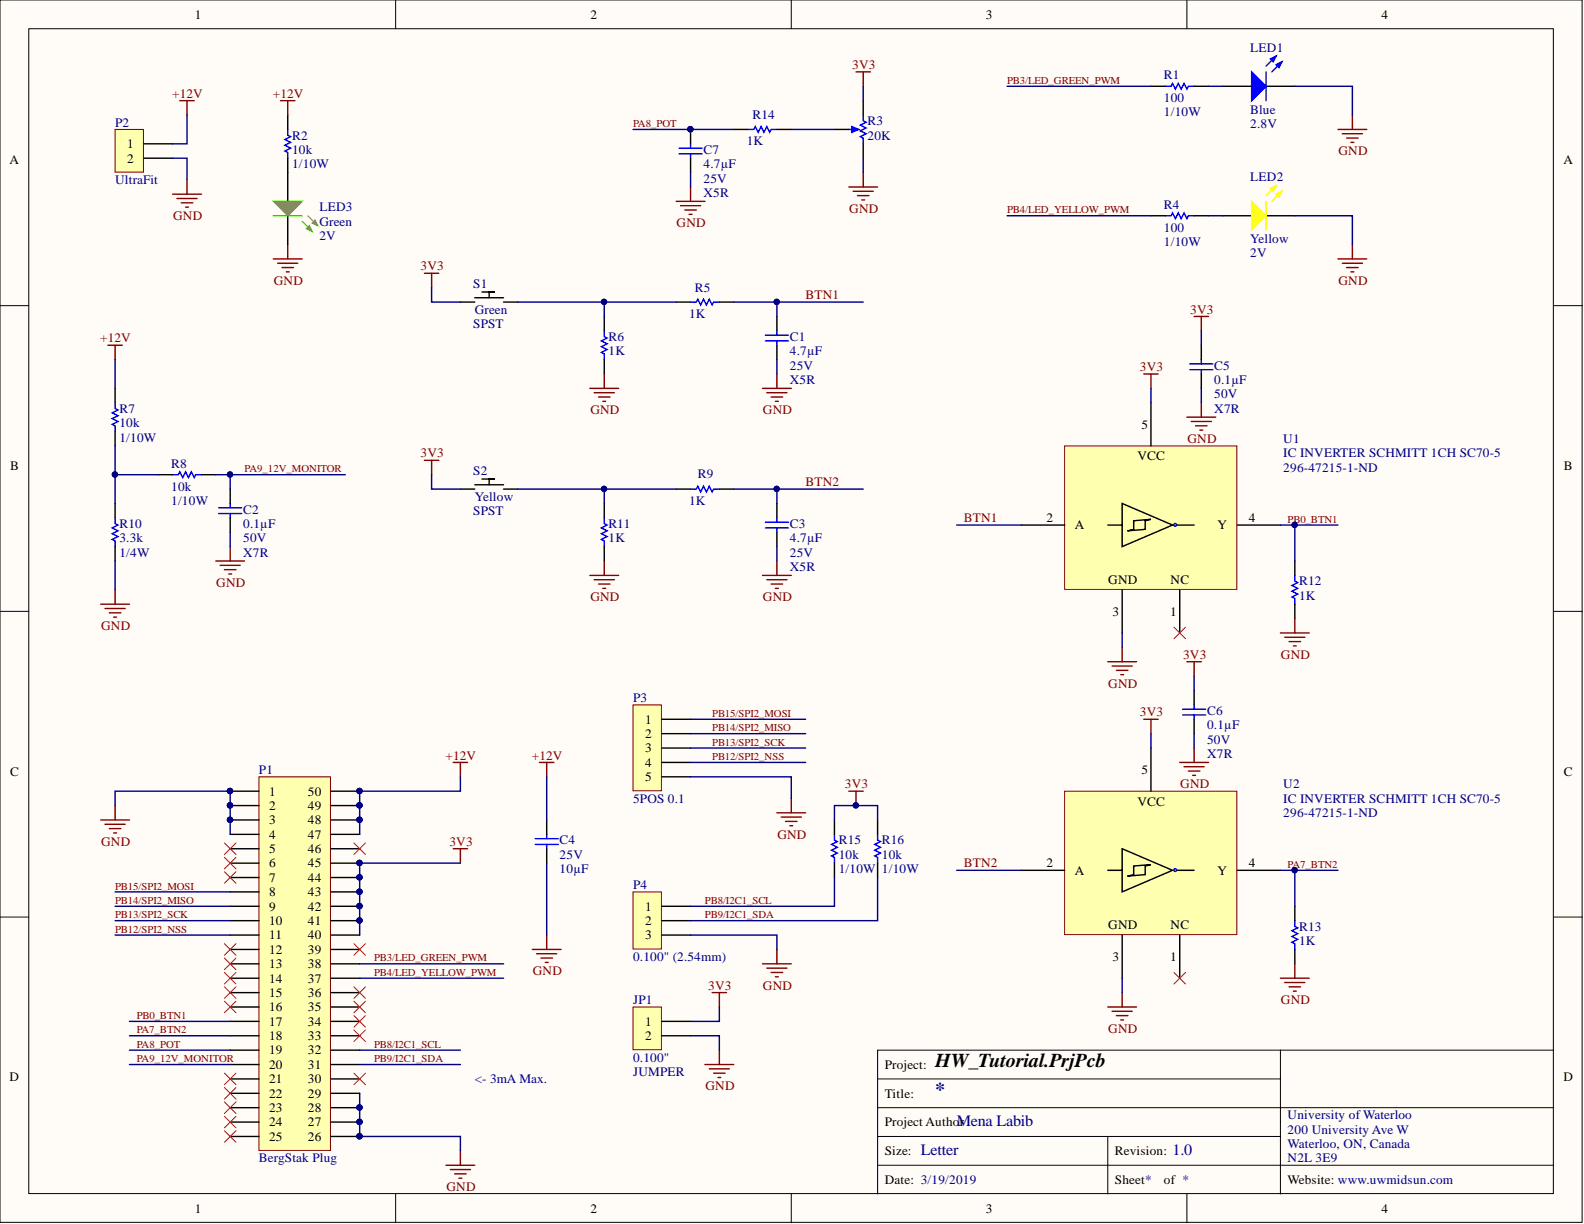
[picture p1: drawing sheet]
<svg xmlns="http://www.w3.org/2000/svg" width="279mm" height="216mm" viewBox="0 0 279 216" stroke-linecap="round" stroke-linejoin="round" font-family="sans-serif">
<defs><g id="words">
<text font-size="3.5" x="164.9" y="188.3">HW_Tutorial.PrjPcb</text>
<text font-size="3.5" fill="#000080" x="164.9" y="193.4">*</text>
<g font-size="2.8" fill="#000080">
<text x="162.4" y="203.7">Letter</text>
<text x="168.8" y="198.6">Mena Labib</text>
<text x="206.8" y="203.7">1.0</text>
</g>
<g font-size="2.3">
<text x="34.3" y="3.3">1</text>
<text x="104.1" y="3.3">2</text>
<text x="173.9" y="3.3">3</text>
<text x="243.7" y="3.3">4</text>
<text x="1.7" y="29">A</text>
<text x="22.4" y="26.1">1</text>
<text x="22.4" y="28.7">2</text>
<text x="275.8" y="29">A</text>
<text x="201.3" y="75.6">5</text>
<text x="1.8" y="82.9">B</text>
<text x="200.6" y="81.2">VCC</text>
<text x="275.8" y="82.9">B</text>
<text x="184.6" y="92.1">2</text>
<text x="189.6" y="93.4">A</text>
<text x="214.8" y="93.4">Y</text>
<text x="220.3" y="92.1">4</text>
<text x="195.5" y="103">GND</text>
<text x="206.5" y="103">NC</text>
<text x="196.2" y="108.6">3</text>
<text x="206.4" y="108.6">1</text>
<text x="113.8" y="127.6">1</text>
<text x="113.8" y="130.2">2</text>
<text x="1.8" y="136.9">C</text>
<text x="113.8" y="132.7">3</text>
<text x="113.8" y="135.2">4</text>
<text x="113.8" y="137.8">5</text>
<text x="201.3" y="136.5">5</text>
<text x="275.8" y="136.9">C</text>
<text x="47.5" y="140.3">1</text>
<text x="47.5" y="142.9">2</text>
<text x="54.3" y="142.9">49</text>
<text x="54.3" y="140.3">50</text>
<text x="200.6" y="142.1">VCC</text>
<text x="47.5" y="145.4">3</text>
<text x="47.5" y="147.9">4</text>
<text x="54.3" y="147.9">47</text>
<text x="54.3" y="145.4">48</text>
<text x="47.5" y="150.5">5</text>
<text x="47.5" y="153">6</text>
<text x="47.5" y="155.5">7</text>
<text x="54.3" y="155.5">44</text>
<text x="54.3" y="153">45</text>
<text x="54.3" y="150.5">46</text>
<text x="184.6" y="153">2</text>
<text x="189.6" y="154.3">A</text>
<text x="214.8" y="154.3">Y</text>
<text x="220.3" y="153">4</text>
<text x="47.5" y="158.1">8</text>
<text x="47.5" y="160.6">9</text>
<text x="54.3" y="160.6">42</text>
<text x="54.3" y="158.1">43</text>
<text x="113.8" y="160.6">1</text>
<text x="47.5" y="163.2">10</text>
<text x="47.5" y="165.7">11</text>
<text x="54.3" y="165.7">40</text>
<text x="54.3" y="163.2">41</text>
<text x="113.8" y="163.2">2</text>
<text x="113.8" y="165.7">3</text>
<text x="195.5" y="163.9">GND</text>
<text x="206.5" y="163.9">NC</text>
<text x="47.5" y="168.2">12</text>
<text x="47.5" y="170.8">13</text>
<text x="47.5" y="173.3">14</text>
<text x="54.3" y="173.3">37</text>
<text x="54.3" y="170.8">38</text>
<text x="54.3" y="168.2">39</text>
<text x="196.2" y="169.5">3</text>
<text x="206.4" y="169.5">1</text>
<text x="47.5" y="175.8">15</text>
<text x="47.5" y="178.4">16</text>
<text x="54.3" y="178.4">35</text>
<text x="54.3" y="175.8">36</text>
<text x="47.5" y="180.9">17</text>
<text x="47.5" y="183.5">18</text>
<text x="47.5" y="186">19</text>
<text x="54.3" y="186">32</text>
<text x="54.3" y="183.5">33</text>
<text x="54.3" y="180.9">34</text>
<text x="113.8" y="180.9">1</text>
<text x="113.8" y="183.5">2</text>
<text x="1.7" y="190.7">D</text>
<text x="47.5" y="188.5">20</text>
<text x="47.5" y="191.1">21</text>
<text x="54.3" y="191.1">30</text>
<text x="54.3" y="188.5">31</text>
<text x="156.1" y="188.5">Project:</text>
<text x="275.8" y="190.7">D</text>
<text x="47.5" y="193.6">22</text>
<text x="47.5" y="196.1">23</text>
<text x="54.3" y="196.1">28</text>
<text x="54.3" y="193.6">29</text>
<text x="156.1" y="193.6">Title:</text>
<text x="47.5" y="198.7">24</text>
<text x="47.5" y="201.2">25</text>
<text x="54.3" y="201.2">26</text>
<text x="54.3" y="198.7">27</text>
<text x="156.1" y="203.8">Size:</text>
<text x="156.1" y="198.7">Project Author</text>
<text x="196.7" y="203.8">Revision:</text>
<text x="156.1" y="208.8">Date: 3/19/2019</text>
<text x="196.7" y="208.8">Sheet*</text>
<text x="205.3" y="208.8">of *</text>
<text x="227.1" y="208.8">Website: www.uwmidsun.com</text>
<text x="34.3" y="213.9">1</text>
<text x="104.1" y="213.9">2</text>
<text x="173.9" y="213.9">3</text>
<text x="243.7" y="213.9">4</text>
</g>
<g font-size="2.3" fill="#000080">
<text x="220.5" y="9.1">LED1</text>
<text x="205.3" y="14">R1</text>
<text x="20.3" y="22.3">P2</text>
<text x="132.7" y="21.1">R14</text>
<text x="153" y="22.1">R3</text>
<text x="205.3" y="18">100</text>
<text x="205.3" y="20.5">1/10W</text>
<text x="220.5" y="20">Blue</text>
<text x="220.5" y="22.6">2.8V</text>
<text x="51.5" y="27.1">10k</text>
<text x="51.5" y="29.7">1/10W</text>
<text x="51.5" y="24.6">R2</text>
<text x="124.1" y="29.7">4.7µF</text>
<text x="124.1" y="27.1">C7</text>
<text x="131.7" y="25.6">1K</text>
<text x="153" y="24.6">20K</text>
<text x="20.3" y="32.5">UltraFit</text>
<text x="124.1" y="32.2">25V</text>
<text x="124.1" y="34.8">X5R</text>
<text x="220.5" y="32">LED2</text>
<text x="56.3" y="39.8">Green</text>
<text x="56.3" y="37.3">LED3</text>
<text x="205.3" y="40.8">100</text>
<text x="205.3" y="36.8">R4</text>
<text x="56.3" y="42.4">2V</text>
<text x="205.3" y="43.4">1/10W</text>
<text x="220.5" y="42.9">Yellow</text>
<text x="220.5" y="45.4">2V</text>
<text x="83.5" y="50.7">S1</text>
<text x="122.6" y="51.5">R5</text>
<text x="83.5" y="57.8">SPST</text>
<text x="83.7" y="55.3">Green</text>
<text x="121.6" y="56.1">1K</text>
<text x="107.3" y="60.1">R6</text>
<text x="107.3" y="62.7">1K</text>
<text x="139.3" y="62.7">4.7µF</text>
<text x="139.3" y="65.2">25V</text>
<text x="139.3" y="60.1">C1</text>
<text x="214.2" y="65.2">C5</text>
<text x="139.3" y="67.7">X5R</text>
<text x="214.2" y="67.7">0.1µF</text>
<text x="214.2" y="70.3">50V</text>
<text x="21.1" y="75.4">10k</text>
<text x="21.1" y="77.9">1/10W</text>
<text x="21.1" y="72.8">R7</text>
<text x="214.2" y="72.8">X7R</text>
<text x="30.2" y="82.5">R8</text>
<text x="83.5" y="83.7">S2</text>
<text x="226.4" y="83.2">296-47215-1-ND</text>
<text x="226.4" y="78.2">U1</text>
<text x="226.4" y="80.7">IC INVERTER SCHMITT 1CH SC70-5</text>
<text x="30.2" y="86.5">10k</text>
<text x="30.2" y="89.1">1/10W</text>
<text x="83.7" y="88.3">Yellow</text>
<text x="121.6" y="89.1">1K</text>
<text x="123.1" y="84.2">R9</text>
<text x="21.1" y="95.7">3.3k</text>
<text x="21.1" y="93.1">R10</text>
<text x="42.9" y="93.1">0.1µF</text>
<text x="42.9" y="95.7">50V</text>
<text x="42.9" y="90.6">C2</text>
<text x="83.5" y="90.8">SPST</text>
<text x="107.3" y="93.1">R11</text>
<text x="107.3" y="95.7">1K</text>
<text x="139.3" y="95.7">4.7µF</text>
<text x="139.3" y="93.1">C3</text>
<text x="21.1" y="98.2">1/4W</text>
<text x="42.9" y="98.2">X7R</text>
<text x="139.3" y="98.2">25V</text>
<text x="139.3" y="100.7">X5R</text>
<text x="229.2" y="103.3">R12</text>
<text x="229.2" y="105.8">1K</text>
<text x="111.7" y="123.8">P3</text>
<text x="212.9" y="128.6">0.1µF</text>
<text x="212.9" y="131.2">50V</text>
<text x="212.9" y="126.1">C6</text>
<text x="45.7" y="136.5">P1</text>
<text x="212.9" y="133.7">X7R</text>
<text x="111.7" y="141.6">5POS 0.1</text>
<text x="226.4" y="139.1">U2</text>
<text x="226.4" y="141.6">IC INVERTER SCHMITT 1CH SC70-5</text>
<text x="98.7" y="148.9">C4</text>
<text x="147.9" y="148.9">R15</text>
<text x="155.6" y="148.9">R16</text>
<text x="226.4" y="144.1">296-47215-1-ND</text>
<text x="98.7" y="151.5">25V</text>
<text x="98.7" y="154">10µF</text>
<text x="147.9" y="151.5">10k</text>
<text x="147.9" y="154">1/10W</text>
<text x="155.6" y="151.5">10k</text>
<text x="155.6" y="154">1/10W</text>
<text x="111.7" y="156.8">P4</text>
<text x="229.2" y="164.2">R13</text>
<text x="229.2" y="166.7">1K</text>
<text x="111.7" y="169.5">0.100&quot; (2.54mm)</text>
<text x="111.7" y="177.1">JP1</text>
<text x="83.7" y="191.1">&lt;- 3mA Max.</text>
<text x="111.7" y="187.3">0.100&quot;</text>
<text x="111.7" y="189.8">JUMPER</text>
<text x="227.1" y="197.4">University of Waterloo</text>
<text x="227.1" y="200">200 University Ave W</text>
<text x="227.1" y="202.5">Waterloo, ON, Canada</text>
<text x="45.7" y="205">BergStak Plug</text>
<text x="227.1" y="205">N2L 3E9</text>
</g>
<g font-size="2.3" fill="#800000">
<text x="30.4" y="17.2">+12V</text>
<text x="48.1" y="17.2">+12V</text>
<text x="150.3" y="12.2">3V3</text>
<text x="236.1" y="27.4">GND</text>
<text x="30.5" y="38.8">GND</text>
<text x="119.4" y="40.1">GND</text>
<text x="149.8" y="37.5">GND</text>
<text x="74.2" y="47.7">3V3</text>
<text x="48.3" y="50.2">GND</text>
<text x="142.1" y="52.8">BTN1</text>
<text x="236.1" y="50.2">GND</text>
<text x="210" y="55.3">3V3</text>
<text x="17.7" y="60.4">+12V</text>
<text x="201.1" y="65.5">3V3</text>
<text x="104.1" y="73.1">GND</text>
<text x="134.6" y="73.1">GND</text>
<text x="74.2" y="80.7">3V3</text>
<text x="209.4" y="78.2">GND</text>
<text x="142.1" y="85.8">BTN2</text>
<text x="170" y="92.1">BTN1</text>
<text x="38.1" y="103.5">GND</text>
<text x="104.1" y="106.1">GND</text>
<text x="134.6" y="106.1">GND</text>
<text x="17.8" y="111.1">GND</text>
<text x="208.7" y="116.2">3V3</text>
<text x="225.9" y="116.2">GND</text>
<text x="195.5" y="121.3">GND</text>
<text x="201.1" y="126.4">3V3</text>
<text x="78.6" y="134">+12V</text>
<text x="93.8" y="134">+12V</text>
<text x="149" y="139.1">3V3</text>
<text x="208.2" y="139.1">GND</text>
<text x="17.8" y="149.2">GND</text>
<text x="79.3" y="149.2">3V3</text>
<text x="137.1" y="147.9">GND</text>
<text x="170" y="153">BTN2</text>
<text x="94" y="172">GND</text>
<text x="124.9" y="174.6">3V3</text>
<text x="134.6" y="174.6">GND</text>
<text x="225.9" y="177.1">GND</text>
<text x="195.5" y="182.2">GND</text>
<text x="124.4" y="192.3">GND</text>
<text x="78.8" y="210.1">GND</text>
</g>
<g font-size="1.9" fill="#800000">
<text x="177.6" y="14.8">PB3/LED_GREEN_PWM</text>
<text x="111.7" y="22.4">PA8_POT</text>
<text x="177.6" y="37.6">PB4/LED_YELLOW_PWM</text>
<text x="43.1" y="83.3">PA9_12V_MONITOR</text>
<text x="227.1" y="92.2">PB0_BTN1</text>
<text x="125.6" y="126.4">PB15/SPI2_MOSI</text>
<text x="125.6" y="129">PB14/SPI2_MISO</text>
<text x="125.6" y="131.5">PB13/SPI2_SCK</text>
<text x="125.6" y="134.1">PB12/SPI2_NSS</text>
<text x="227.1" y="153.1">PA7_BTN2</text>
<text x="20.3" y="156.9">PB15/SPI2_MOSI</text>
<text x="20.3" y="159.4">PB14/SPI2_MISO</text>
<text x="20.3" y="162">PB13/SPI2_SCK</text>
<text x="124.3" y="159.4">PB8/I2C1_SCL</text>
<text x="124.3" y="162">PB9/I2C1_SDA</text>
<text x="20.3" y="164.5">PB12/SPI2_NSS</text>
<text x="66" y="169.6">PB3/LED_GREEN_PWM</text>
<text x="66" y="172.1">PB4/LED_YELLOW_PWM</text>
<text x="24.1" y="179.7">PB0_BTN1</text>
<text x="24.1" y="182.3">PA7_BTN2</text>
<text x="24.1" y="184.8">PA8_POT</text>
<text x="66" y="184.8">PB8/I2C1_SCL</text>
<text x="24.1" y="187.3">PA9_12V_MONITOR</text>
<text x="66" y="187.3">PB9/I2C1_SDA</text>
</g>
</g></defs>
<g fill="#fffcf8" stroke="#000" stroke-width=".18">
<path d="M0 0h279.1v215.6h-279.1z"/>
<path d="M5.1 5.1h268.9v205.4h-268.9z"/>
</g>
<g fill="none" stroke="#000" stroke-width=".18">
<path d="M69.8 0v5.1M139.6 0v5.1M209.4 0v5.1M0 53.9h5.1M274.1 53.9h5M0 107.8h5.1M274.1 107.8h5M0 161.8h5.1M274.1 161.8h5M154.8 195.4h119.3M154.8 190.3h71.1M225.9 185.2h-71.1v25.4"/>
<path d="M225.9 185.2v25.4M225.9 185.2h48.2M69.8 210.6v5.1M139.6 210.6v5.1M154.8 200.5h71.1M154.8 205.5h119.3M195.4 200.5v10.1M209.4 210.6v5.1"/>
</g>
<path d="M152.3 17.8v2.5M152.3 25.4v2.5M81.2 53.3h2.5M83.7 52.5h5.1M85 51.5h2.3h-1v1M88.8 53.3h2.6M81.2 86.3h2.5M83.7 85.5h5.1M85 84.5h2.3h-1v1M88.8 86.3h2.6" fill="none" stroke="#000" stroke-width=".25"/>
<path d="M149.7 22.8h1.3" fill="none" stroke="#00f" stroke-width=".25"/>
<path d="M150.2 22.3l1.3 .5-1.3 .5z" fill="#00f"/>
<path d="M150.2 22.3l1.3 .5-1.3 .5zM152.3 20.3v1l.5 .3-1 .5 1 .5-1 .5 1 .5-1 .5 .5 .3v1" fill="none" stroke="#00f" stroke-width=".25"/>
<path d="M215.7 15.2h5.1M223.3 15.2h5.1M147.2 22.8h2.5" fill="none" stroke="#000" stroke-width=".25"/>
<path d="M220.8 12.7l2.5 2.5-2.5 2.6z" fill="#00f"/>
<path d="M220.8 12.7l2.5 2.5-2.5 2.6zM225.1 9.9l-1.8 1.8M226.1 10.9l-1.8 1.8" fill="none" stroke="#00f" stroke-width=".25"/>
<path d="M225.1 11.4l1-.5-.5 1z" fill="#00f"/>
<path d="M225.1 11.4l1-.5-.5 1z" fill="none" stroke="#00f" stroke-width=".25"/>
<path d="M224.1 10.4l1-.5-.5 1z" fill="#00f"/>
<path d="M223.3 12.7v5.1M224.1 10.4l1-.5-.5 1z" fill="none" stroke="#00f" stroke-width=".25"/>
<path d="M215.7 38.1h5.1M223.3 38.1h5.1" fill="none" stroke="#000" stroke-width=".25"/>
<path d="M220.8 35.5l2.5 2.6-2.5 2.5z" fill="#ff0"/>
<path d="M220.8 35.5l2.5 2.6-2.5 2.5zM225.1 32.7l-1.8 1.8M226.1 33.7l-1.8 1.8" fill="none" stroke="#ff0" stroke-width=".25"/>
<path d="M225.1 34.3l1-.6-.5 1.1z" fill="#ff0"/>
<path d="M225.1 34.3l1-.6-.5 1.1z" fill="none" stroke="#ff0" stroke-width=".25"/>
<path d="M224.1 33.2l1-.5-.5 1z" fill="#ff0"/>
<path d="M223.3 35.5v5.1M224.1 33.2l1-.5-.5 1z" fill="none" stroke="#ff0" stroke-width=".25"/>
<path d="M121.8 53.3h1l.3-.5 .5 1 .5-1 .5 1 .5-1 .5 1 .3-.5h1M121.8 86.3h1l.3-.5 .5 1 .5-1 .5 1 .5-1 .5 1 .3-.5h1" fill="none" stroke="#00f" stroke-width=".25"/>
<path d="M119.3 53.3h2.5M126.9 53.3h2.5M119.3 86.3h2.5M126.9 86.3h2.5" fill="none" stroke="#000" stroke-width=".25"/>
<path d="M20.3 22.8h5v7.6h-5z" fill="#ffffb0" stroke="#800000" stroke-width=".18"/>
<path d="M25.4 25.4h5.1M25.4 27.9h5.1" fill="none" stroke="#000" stroke-width=".25"/>
<path d="M31.7 17.8h2.6M33 17.8v2.5M30.5 34.3h5M31.2 35h3.6M32 35.8h2M32.7 36.5h.5M33 31.7v2.6" fill="none" stroke="#800000" stroke-width=".25"/>
<path d="M45.7 137h12.6v65.9h-12.6z" fill="#ffffb0" stroke="#800000" stroke-width=".18"/>
<g fill="none" stroke="#000" stroke-width=".25">
<path d="M203 15.2h2.6M210.6 15.2h2.6M50.8 20.3v2.5M50.8 27.9v2.5M203 38.1h2.6M210.6 38.1h2.6M106.6 55.8v2.6M137 55.8v2.6M20.3 68.5v2.5M20.3 76.1v2.6M106.6 63.4v2.6M137 60.9v2.5"/>
<path d="M20.3 88.8v2.5M20.3 96.4v2.6M27.9 83.7h2.6M35.5 83.7h2.6M40.6 86.3v2.5M40.6 91.3v2.6M106.6 88.8v2.5M106.6 96.4v2.6M137 88.8v2.5M137 93.9v2.5M40.6 139.6h5.1M58.4 139.6h5"/>
<path d="M40.6 142.1h5.1M40.6 144.6h5.1M40.6 147.2h5.1M40.6 149.7h5.1M40.6 152.2h5.1M40.6 154.8h5.1M40.6 157.3h5.1M40.6 159.9h5.1M58.4 142.1h5M58.4 144.6h5M58.4 147.2h5M58.4 149.7h5"/>
<path d="M58.4 152.2h5M58.4 154.8h5M58.4 157.3h5M58.4 159.9h5M96.4 144.6v2.6M96.4 149.7v2.5M40.6 162.4h5.1M40.6 164.9h5.1M40.6 167.5h5.1M40.6 170h5.1M40.6 172.5h5.1M40.6 175.1h5.1"/>
<path d="M40.6 177.6h5.1M58.4 162.4h5M58.4 164.9h5M58.4 167.5h5M58.4 170h5M58.4 172.5h5M58.4 175.1h5M58.4 177.6h5M40.6 180.2h5.1M40.6 182.7h5.1M40.6 185.2h5.1M40.6 187.8h5.1"/>
<path d="M40.6 190.3h5.1M40.6 192.8h5.1M40.6 195.4h5.1M40.6 197.9h5.1M58.4 180.2h5M58.4 182.7h5M58.4 185.2h5M58.4 187.8h5M58.4 190.3h5M58.4 192.8h5M58.4 195.4h5M58.4 197.9h5"/>
<path d="M40.6 200.5h5.1M58.4 200.5h5"/>
</g>
<g fill="#000080" stroke="#000080" stroke-width=".18">
<circle cx="40.6" cy="139.5" r=".47"/>
<circle cx="40.6" cy="142.1" r=".47"/>
<circle cx="40.6" cy="144.6" r=".47"/>
<circle cx="63.4" cy="200.4" r=".47"/>
<circle cx="63.4" cy="197.9" r=".47"/>
<circle cx="63.4" cy="195.3" r=".47"/>
<circle cx="63.4" cy="162.4" r=".47"/>
<circle cx="63.4" cy="159.8" r=".47"/>
<circle cx="63.4" cy="157.3" r=".47"/>
<circle cx="63.4" cy="154.7" r=".47"/>
<circle cx="63.4" cy="152.2" r=".47"/>
<circle cx="63.4" cy="144.6" r=".47"/>
<circle cx="63.4" cy="142.1" r=".47"/>
<circle cx="63.4" cy="139.5" r=".47"/>
</g>
<g fill="none" stroke="#00f" stroke-width=".25">
<path d="M205.6 15.2h1l.2-.5 .5 1 .5-1 .5 1 .6-1 .5 1 .2-.5h1M50.8 22.8v1l.5 .3-1.1 .5 1.1 .5-1.1 .5 1.1 .5-1.1 .5 .6 .3v1M205.6 38.1h1l.2-.6 .5 1.1 .5-1.1 .5 1.1 .6-1.1 .5 1.1 .2-.5h1M106.6 58.4v1l.5 .2-1 .5 1 .5-1 .5 1 .6-1 .5 .5 .2v1M135 59.1h4.1M137 58.4v.7M20.3 71v1.1l.5 .2-1 .5 1 .5-1 .5 1 .5-1 .6 .5 .2v1M135 60.1h4.1M137 60.1v.8M20.3 91.3v1.1l.5 .2-1 .5 1 .5-1 .5 1 .5-1 .6 .5 .2v1M30.5 83.7h1l.2-.5 .5 1 .5-1 .5 1 .6-1 .5 1 .2-.5h1M38.6 90.6h4"/>
<path d="M38.6 89.6h4M40.6 88.8v.8M40.6 90.6v.7M106.6 91.3v1.1l.5 .2-1 .5 1 .5-1 .5 1 .5-1 .6 .5 .2v1M135 93.1h4.1M135 92.1h4.1M137 91.3v.8M137 93.1v.8M94.4 148.9h4.1M94.4 147.9h4.1M96.4 147.2v.7M96.4 148.9v.8"/>
</g>
<g fill="none" stroke="#800000" stroke-width=".25">
<path d="M49.5 17.8h2.5M50.8 17.8v2.5M151 12.7h2.5M152.3 12.7v2.5M149.7 33h5.1M150.5 33.7h3.5M151.2 34.5h2.1M152 35.3h.5M152.3 30.4v2.6M236 22.8h5.1M236.8 23.6h3.5M237.5 24.4h2.1"/>
<path d="M238.3 25.1h.5M238.5 20.3v2.5M48.2 45.7h5.1M49 46.4h3.5M49.7 47.2h2.1M50.5 48h.5M50.8 43.1v2.6M74.9 48.2h2.5M76.1 48.2v2.5M236 45.7h5.1M236.8 46.4h3.5M237.5 47.2h2.1"/>
<path d="M238.3 48h.5M238.5 43.1v2.6M19 60.9h2.6M20.3 60.9v2.5M104 68.5h5.1M104.8 69.3h3.6M105.6 70h2M106.3 70.8h.5M106.6 66v2.5M134.5 68.5h5.1M135.3 69.3h3.5M136 70h2.1"/>
<path d="M136.8 70.8h.5M137 66v2.5M38.1 99h5M38.8 99.7h3.6M40.6 96.4v2.6M74.9 81.2h2.5M76.1 81.2v2.5M106.6 99v2.5M137 99v2.5M17.8 106.6h5M18.5 107.3h3.6M19.3 108.1h2"/>
<path d="M20 108.9h.6M20.3 104v2.6M39.6 100.5h2M40.3 101.2h.6M104 101.5h5.1M104.8 102.3h3.6M105.6 103h2M106.3 103.8h.5M134.5 101.5h5.1M135.3 102.3h3.5M136 103h2.1M136.8 103.8h.5"/>
<path d="M79.9 134.5h2.6M81.2 134.5v2.5M95.2 134.5h2.5M96.4 134.5v2.5M17.8 144.6h5M18.5 145.4h3.6M19.3 146.2h2M20 146.9h.6M20.3 142.1v2.5M79.9 149.7h2.6M81.2 149.7v2.5M93.9 167.5h5.1"/>
<path d="M94.7 168.2h3.5M95.4 169h2M96.2 169.8h.5M96.4 164.9v2.6M78.7 205.5h5M79.4 206.3h3.6M80.2 207.1h2M81 207.8h.5M81.2 203v2.5"/>
</g>
<path d="M62.4 148.7l2.1 2M64.5 148.7l-2.1 2" fill="none" stroke="#f00" stroke-width=".18"/>
<path d="M187.8 78.7h30.4v25.3h-30.4z" fill="#ffffb0" stroke="#800000" stroke-width=".18"/>
<path d="M203 71v7.7M180.2 92.6h7.6M195.4 92.6h2.5v-3.8l8.9 3.8-8.9 3.8v-3.8M200 91.9l3-.3-1 .3v1.5l-3 .2 1-.2zM207.6 92.6h3M218.2 92.6h7.7M197.9 104v7.6M208.1 104v7.6" fill="none" stroke="#000" stroke-width=".25"/>
<circle cx="207.3" cy="92.6" r=".24" fill="none" stroke="#00f" stroke-width=".25"/>
<path d="M201.7 66h2.6M203 66v2.5M195.4 116.7h5.1M196.2 117.5h3.5M196.9 118.2h2.1M197.7 119h.5M197.9 114.2v2.5" fill="none" stroke="#800000" stroke-width=".25"/>
<path d="M207.1 110.6l2 2.1M209.1 110.6l-2 2.1" fill="none" stroke="#f00" stroke-width=".18"/>
<path d="M187.8 139.6h30.4v25.3h-30.4z" fill="#ffffb0" stroke="#800000" stroke-width=".18"/>
<g fill="none" stroke="#000" stroke-width=".25">
<path d="M50.8 30.4v5.1M50.8 38.1v5M211.9 60.9v2.5M211.9 66v2.5M228.4 99v2.5M228.4 106.6v2.5M203 131.9v7.7M210.6 121.8v2.5M210.6 126.9v2.5M180.2 153.5h7.6M195.4 153.5h2.5v-3.8l8.9 3.8-8.9 3.8v-3.8M200 152.8l3-.3-1 .3v1.5l-3 .2 1-.2z"/>
<path d="M207.6 153.5h3M218.2 153.5h7.7M228.4 159.9v2.5M197.9 164.9v7.6M208.1 164.9v7.6M228.4 167.5v2.5"/>
</g>
<g fill="none" stroke="#00f" stroke-width=".25">
<path d="M209.9 65.2h4M209.9 64.2h4M211.9 63.4v.8M211.9 65.2v.8M228.4 101.5v1l.5 .3-1 .5 1 .5-1 .5 1 .5-1 .5 .5 .3v1M208.6 126.1h4.1M208.6 125.1h4.1M210.6 124.3v.8M210.6 126.1v.8M228.4 162.4v1l.5 .3-1 .5 1 .5-1 .5 1 .5-1 .5 .5 .3v1"/>
<circle cx="207.3" cy="153.5" r=".24"/>
</g>
<g fill="none" stroke="#800000" stroke-width=".25">
<path d="M210.6 55.8h2.6M211.9 55.8v2.6M209.4 73.6h5M210.1 74.3h3.6M210.9 75.1h2M211.6 75.9h.6M211.9 71v2.6M209.4 116.7h2.5M210.6 116.7v2.6M225.9 111.6h5M226.6 112.4h3.6M227.4 113.2h2"/>
<path d="M228.1 113.9h.5M228.4 109.1v2.5M201.7 126.9h2.6M203 126.9v2.5M208.1 134.5h5.1M208.9 135.2h3.5M209.6 136h2M210.4 136.8h.5M210.6 131.9v2.6M195.4 177.6h5.1M196.2 178.4h3.5M196.9 179.1h2.1"/>
<path d="M197.7 179.9h.5M197.9 175.1v2.5M225.9 172.5h5M226.6 173.3h3.6M227.4 174.1h2M228.1 174.8h.5M228.4 170v2.5"/>
</g>
<g fill="none" stroke="#f00" stroke-width=".18">
<path d="M39.6 148.7l2 2M39.6 151.2l2 2.1M39.6 153.8l2 2M41.6 148.7l-2 2M41.6 151.2l-2 2.1M41.6 153.8l-2 2M39.6 166.5l2 2M39.6 169l2 2M39.6 171.5l2 2.1M39.6 174.1l2 2M39.6 176.6l2 2M41.6 166.5l-2 2"/>
<path d="M41.6 169l-2 2M41.6 171.5l-2 2.1M41.6 174.1l-2 2M41.6 176.6l-2 2M62.4 179.1l2.1 2.1M62.4 176.6l2.1 2M62.4 174.1l2.1 2M62.4 166.5l2.1 2M64.5 166.5l-2.1 2M64.5 174.1l-2.1 2M64.5 176.6l-2.1 2M64.5 179.1l-2.1 2.1"/>
<path d="M207.1 171.5l2 2.1M209.1 171.5l-2 2.1M39.6 189.3l2 2M39.6 191.8l2 2.1M39.6 194.4l2 2M39.6 196.9l2 2M39.6 199.4l2 2.1M41.6 189.3l-2 2M41.6 191.8l-2 2.1M41.6 194.4l-2 2M41.6 196.9l-2 2M41.6 199.4l-2 2.1"/>
<path d="M62.4 189.3l2.1 2M62.4 181.7l2.1 2M64.5 189.3l-2.1 2M64.5 181.7l-2.1 2"/>
</g>
<path d="M48.2 35.5h5.1l-2.5 2.6z" fill="#0f0"/>
<path d="M48.2 35.5h5.1l-2.5 2.6zM53.3 39.1l1.8 1.7M54.3 38.1l1.8 1.7" fill="none" stroke="#0f0" stroke-width=".25"/>
<path d="M54.1 40.3l.5-.5 .5 1z" fill="#0f0"/>
<path d="M54.1 40.3l.5-.5 .5 1z" fill="none" stroke="#0f0" stroke-width=".25"/>
<path d="M55.1 39.3l.5-.5 .5 1z" fill="#0f0"/>
<path d="M48.2 38.1h5.1M55.1 39.3l.5-.5 .5 1z" fill="none" stroke="#0f0" stroke-width=".25"/>
<path d="M119.8 27.1h4M119.8 26.1h4M121.8 25.4v.7M121.8 27.1v.8M132 22.8h1l.2-.5 .5 1 .5-1 .6 1 .5-1 .5 1 .2-.5h1" fill="none" stroke="#00f" stroke-width=".25"/>
<path d="M121.8 22.8v2.6M121.8 27.9v2.5M129.4 22.8h2.6M137 22.8h2.6" fill="none" stroke="#000" stroke-width=".25"/>
<circle cx="121.8" cy="22.8" r=".47" fill="#000080" stroke="#000080" stroke-width=".18"/>
<path d="M119.3 35.5h5M120 36.3h3.6M120.8 37h2M121.6 37.8h.5M121.8 33v2.5" fill="none" stroke="#800000" stroke-width=".25"/>
<path d="M111.7 157.3h5v10.1h-5z" fill="#ffffb0" stroke="#800000" stroke-width=".18"/>
<path d="M116.7 159.9h5.1M116.7 162.4h5.1M116.7 164.9h5.1" fill="none" stroke="#000" stroke-width=".25"/>
<path d="M111.7 177.6h5v7.6h-5z" fill="#ffffb0" stroke="#800000" stroke-width=".18"/>
<path d="M116.7 180.2h5.1M116.7 182.7h5.1" fill="none" stroke="#000" stroke-width=".25"/>
<path d="M111.7 124.3h5v15.2h-5z" fill="#ffffb0" stroke="#800000" stroke-width=".18"/>
<path d="M116.7 126.9h5.1M116.7 129.4h5.1M116.7 131.9h5.1M116.7 134.5h5.1M116.7 137h5.1M147.2 144.6v2.6M147.2 152.2v2.6M154.8 144.6v2.6M154.8 152.2v2.6" fill="none" stroke="#000" stroke-width=".25"/>
<g fill="none" stroke="#800000" stroke-width=".25">
<path d="M149.7 139.6h2.6M151 139.6v2.5M137 143.4h5.1M137.8 144.1h3.5M138.6 144.9h2M139.3 145.6h.5M139.6 140.8v2.6M125.6 175.1h2.6M126.9 175.1v2.5M134.5 170h5.1M135.3 170.8h3.5M136 171.5h2.1"/>
<path d="M136.8 172.3h.5M137 167.5v2.5M124.3 187.8h5.1M125.1 188.5h3.6M125.9 189.3h2M126.6 190.1h.5M126.9 185.2v2.6"/>
</g>
<path d="M147.2 147.2v1l.5 .2-1 .5 1 .6-1 .5 1 .5-1 .5 .5 .2v1M154.8 147.2v1l.5 .2-1 .5 1 .6-1 .5 1 .5-1 .5 .5 .2v1" fill="none" stroke="#00f" stroke-width=".25"/>
<g fill="#000080" stroke="#000080" stroke-width=".18">
<circle cx="151" cy="142.1" r=".47"/>
<circle cx="106.5" cy="53.2" r=".47"/>
<circle cx="106.5" cy="86.2" r=".47"/>
<circle cx="63.4" cy="152.2" r=".47"/>
<circle cx="63.4" cy="154.7" r=".47"/>
<circle cx="63.4" cy="157.3" r=".47"/>
<circle cx="63.4" cy="159.8" r=".47"/>
<circle cx="63.4" cy="162.4" r=".47"/>
<circle cx="137" cy="86.2" r=".47"/>
<circle cx="137" cy="53.2" r=".47"/>
<circle cx="20.3" cy="83.7" r=".47"/>
<circle cx="40.6" cy="83.7" r=".47"/>
<circle cx="63.4" cy="139.5" r=".47"/>
<circle cx="63.4" cy="142.1" r=".47"/>
<circle cx="63.4" cy="144.6" r=".47"/>
<circle cx="63.4" cy="195.3" r=".47"/>
<circle cx="63.4" cy="197.9" r=".47"/>
<circle cx="63.4" cy="200.4" r=".47"/>
<circle cx="40.6" cy="144.6" r=".47"/>
<circle cx="40.6" cy="142.1" r=".47"/>
<circle cx="40.6" cy="139.5" r=".47"/>
<circle cx="228.4" cy="92.6" r=".47"/>
<circle cx="228.4" cy="153.5" r=".47"/>
<circle cx="121.8" cy="22.8" r=".47"/>
</g>
<g fill="none" stroke="#000080" stroke-width=".25">
<path d="M152.3 15.2v2.6M177.6 15.2h25.4M213.2 15.2h2.5M228.4 15.2h10.1v5.1M30.5 27.9h2.5v3.8M33 20.3v5.1h-2.5M111.7 22.8h17.7M121.8 30.4v2.6M139.6 22.8h7.6M152.3 27.9v2.5M177.6 38.1h25.4M213.2 38.1h2.5"/>
<path d="M228.4 38.1h10.1v5M76.1 50.7v2.6h5.1M91.4 53.3h27.9M106.6 53.3v2.5M129.4 53.3h7.6v2.5M137 53.3h15.3M211.9 58.4v2.5M20.3 78.7v10.1M20.3 63.4v5.1M137 63.4v2.6M203 68.5v2.5M211.9 68.5v2.5"/>
<path d="M20.3 83.7h7.6M20.3 99v5M38.1 83.7h2.5v2.6M40.6 83.7h20.3M40.6 93.9v2.5M76.1 83.7v2.6h5.1M91.4 86.3h27.9M106.6 86.3v2.5M129.4 86.3h22.9M137 86.3v2.5M137 96.4v2.6M168.8 92.6h11.4"/>
<path d="M225.9 92.6h10.1M228.4 92.6v6.4M197.9 111.6v2.6M210.6 119.3v2.5M81.2 137v2.6h-17.8v7.6M96.4 137v7.6M121.8 137h17.8v3.8M121.8 134.5h20.3M121.8 131.9h20.3M121.8 129.4h20.3M121.8 126.9h20.3M203 129.4v2.5"/>
<path d="M210.6 129.4v2.5M20.3 142.1v-2.5h20.3v7.6M20.3 159.9h20.3M20.3 157.3h20.3M81.2 152.2h-17.8v12.7M96.4 152.2v12.7M147.2 154.8v5.1h-25.4M147.2 144.6v-2.5h7.6v2.5M154.8 154.8v7.6h-33M168.8 153.5h11.4M225.9 153.5h10.1M228.4 153.5v6.4"/>
<path d="M20.3 164.9h20.3M20.3 162.4h20.3M63.4 172.5h25.4M63.4 170h25.4M121.8 164.9h15.2v2.6M126.9 177.6v2.6h-5.1M197.9 172.5v2.6M22.8 182.7h17.8M22.8 180.2h17.8M22.8 185.2h17.8M22.8 187.8h17.8M63.4 192.8v7.7h17.8v2.5"/>
<path d="M63.4 185.2h17.8M63.4 187.8h17.8M121.8 182.7h5.1v2.5"/>
</g>
<use href="#words"/>
</svg>
